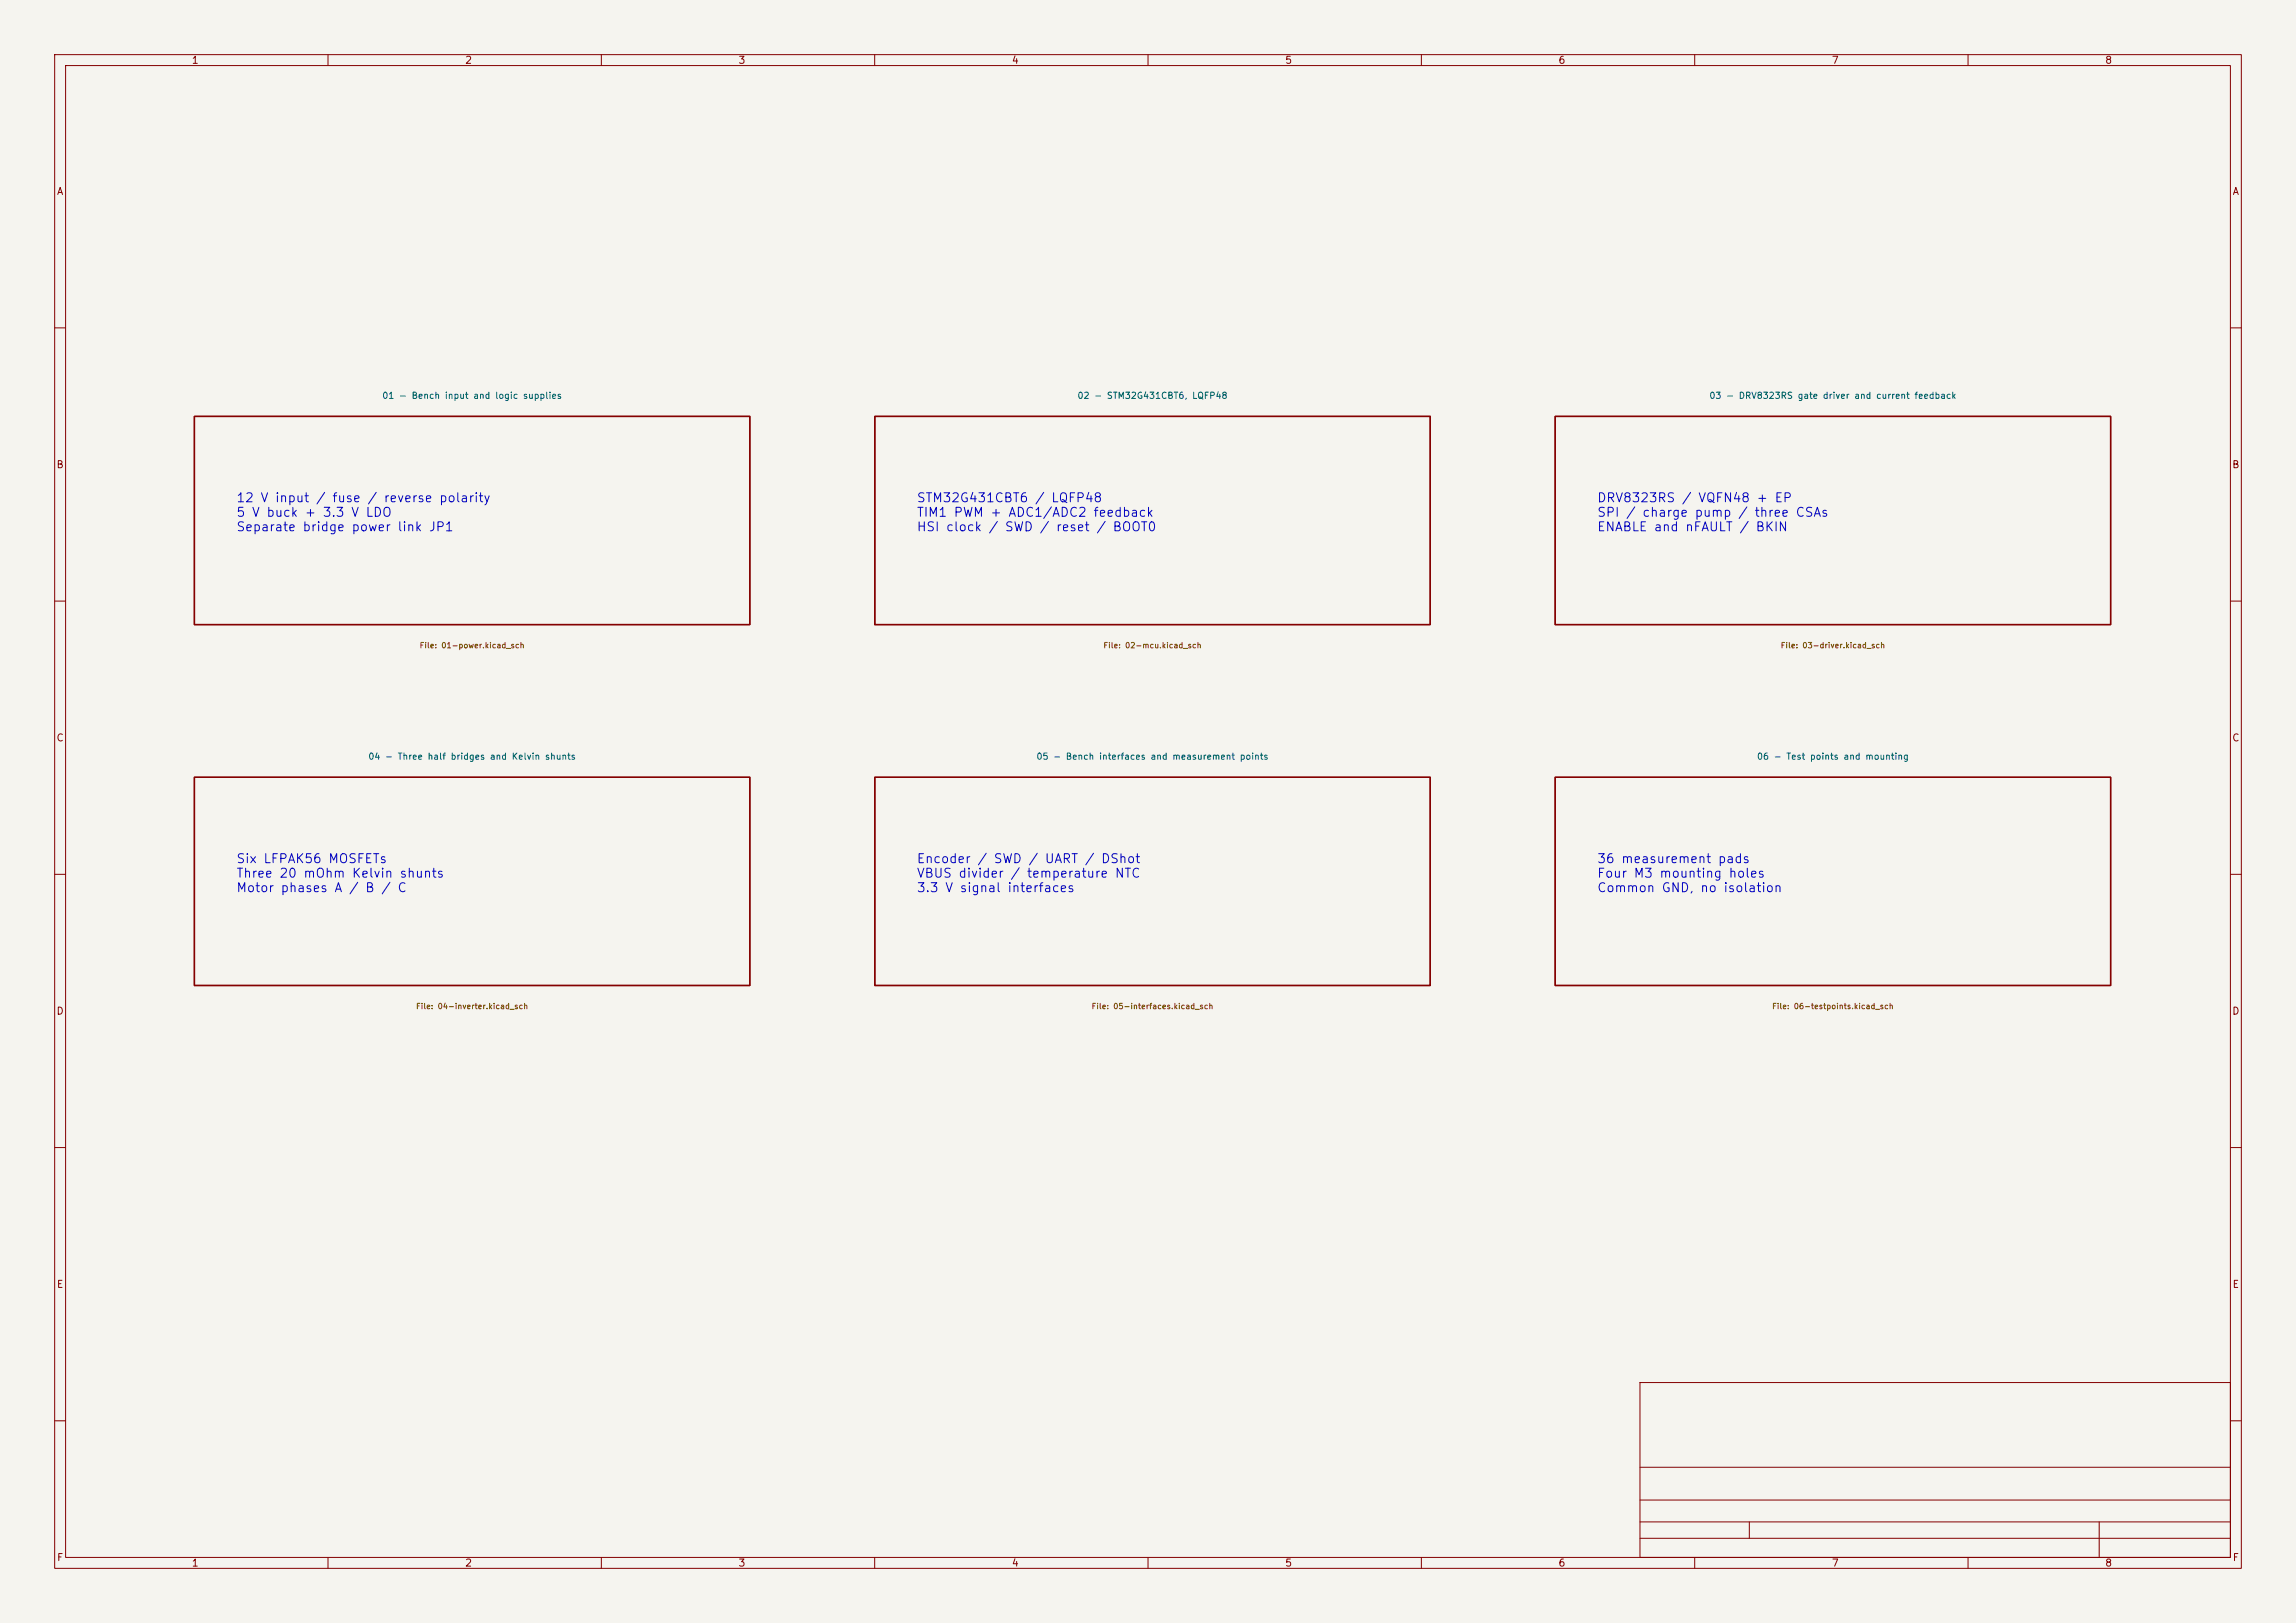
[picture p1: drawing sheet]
<svg xmlns="http://www.w3.org/2000/svg" width="420mm" height="297mm" viewBox="0 0 420 297" stroke-linecap="round" stroke-linejoin="round" font-family="sans-serif">
<defs><g id="words">
<g font-size="1.6" fill="#0000c2">
<text x="43.1" y="92.3">12 V input / fuse / reverse polarity</text>
<text x="43.1" y="95">5 V buck + 3.3 V LDO</text>
<text x="167.6" y="92.3">STM32G431CBT6 / LQFP48</text>
<text x="167.6" y="95">TIM1 PWM + ADC1/ADC2 feedback</text>
<text x="292" y="92.3">DRV8323RS / VQFN48 + EP</text>
<text x="292" y="95">SPI / charge pump / three CSAs</text>
<text x="43.1" y="97.6">Separate bridge power link JP1</text>
<text x="167.6" y="97.6">HSI clock / SWD / reset / BOOT0</text>
<text x="292" y="97.6">ENABLE and nFAULT / BKIN</text>
<text x="43.1" y="158.4">Six LFPAK56 MOSFETs</text>
<text x="43.1" y="161">Three 20 mOhm Kelvin shunts</text>
<text x="167.6" y="158.4">Encoder / SWD / UART / DShot</text>
<text x="167.6" y="161">VBUS divider / temperature NTC</text>
<text x="292" y="158.4">36 measurement pads</text>
<text x="292" y="161">Four M3 mounting holes</text>
<text x="43.1" y="163.7">Motor phases A / B / C</text>
<text x="167.6" y="163.7">3.3 V signal interfaces</text>
<text x="292" y="163.7">Common GND, no isolation</text>
</g>
<g font-size="1.3" fill="#840000">
<text x="35" y="12">1</text>
<text x="85" y="12">2</text>
<text x="135" y="12">3</text>
<text x="185" y="12">4</text>
<text x="235" y="12">5</text>
<text x="285" y="12">6</text>
<text x="335" y="12">7</text>
<text x="385" y="12">8</text>
<text x="10.3" y="36">A</text>
<text x="408.3" y="36">A</text>
<text x="10.2" y="86">B</text>
<text x="408.2" y="86">B</text>
<text x="10.2" y="136">C</text>
<text x="408.2" y="136">C</text>
<text x="10.2" y="186">D</text>
<text x="408.2" y="186">D</text>
<text x="10.3" y="236">E</text>
<text x="408.3" y="236">E</text>
<text x="10.3" y="286">F</text>
<text x="35" y="287">1</text>
<text x="85" y="287">2</text>
<text x="135" y="287">3</text>
<text x="185" y="287">4</text>
<text x="235" y="287">5</text>
<text x="285" y="287">6</text>
<text x="335" y="287">7</text>
<text x="385" y="287">8</text>
<text x="408.3" y="286">F</text>
</g>
<g font-size="1.2" fill="#006464">
<text x="69.8" y="73.3">01 - Bench input and logic supplies</text>
<text x="197" y="73.3">02 - STM32G431CBT6, LQFP48</text>
<text x="312.6" y="73.3">03 - DRV8323RS gate driver and current feedback</text>
<text x="67.3" y="139.3">04 - Three half bridges and Kelvin shunts</text>
<text x="189.5" y="139.3">05 - Bench interfaces and measurement points</text>
<text x="321.3" y="139.3">06 - Test points and mounting</text>
</g>
<g font-size="1" fill="#725600">
<text x="76.7" y="118.9">File: 01-power.kicad_sch</text>
<text x="201.7" y="118.9">File: 02-mcu.kicad_sch</text>
<text x="325.6" y="118.9">File: 03-driver.kicad_sch</text>
<text x="76" y="184.9">File: 04-inverter.kicad_sch</text>
<text x="199.6" y="184.9">File: 05-interfaces.kicad_sch</text>
<text x="324.1" y="184.9">File: 06-testpoints.kicad_sch</text>
</g>
</g></defs>
<path d="M0 0h420v297h-420z" fill="#f5f4ef" stroke="#f5f4ef" stroke-width=".18"/>
<g fill="none" stroke="#840000" stroke-width=".18">
<path d="M10 10h400v277h-400zM12 12h396v273h-396zM60 10v2M110 10v2M160 10v2M210 10v2M260 10v2M310 10v2M360 10v2M10 60h2M408 60h2M10 110h2"/>
<path d="M408 110h2M10 160h2M408 160h2M10 210h2M408 210h2M300 253h108v32h-108zM10 260h2M300 278.5h108M300 274.5h108M300 268.5h108M320 278.5v3M384 278.5v6.5"/>
<path d="M408 260h2M60 285v2M110 285v2M160 285v2M210 285v2M260 285v2M300 281.5h108M310 285v2M360 285v2"/>
</g>
<path d="M35.6 76.2h101.6v38.1h-101.6zM160 76.2h101.6v38.1h-101.6zM284.5 76.2h101.6v38.1h-101.6zM35.6 142.2h101.6v38.1h-101.6zM160 142.2h101.6v38.1h-101.6zM284.5 142.2h101.6v38.1h-101.6z" fill="none" stroke="#840000" stroke-width=".25"/>
<use href="#words"/>
</svg>
